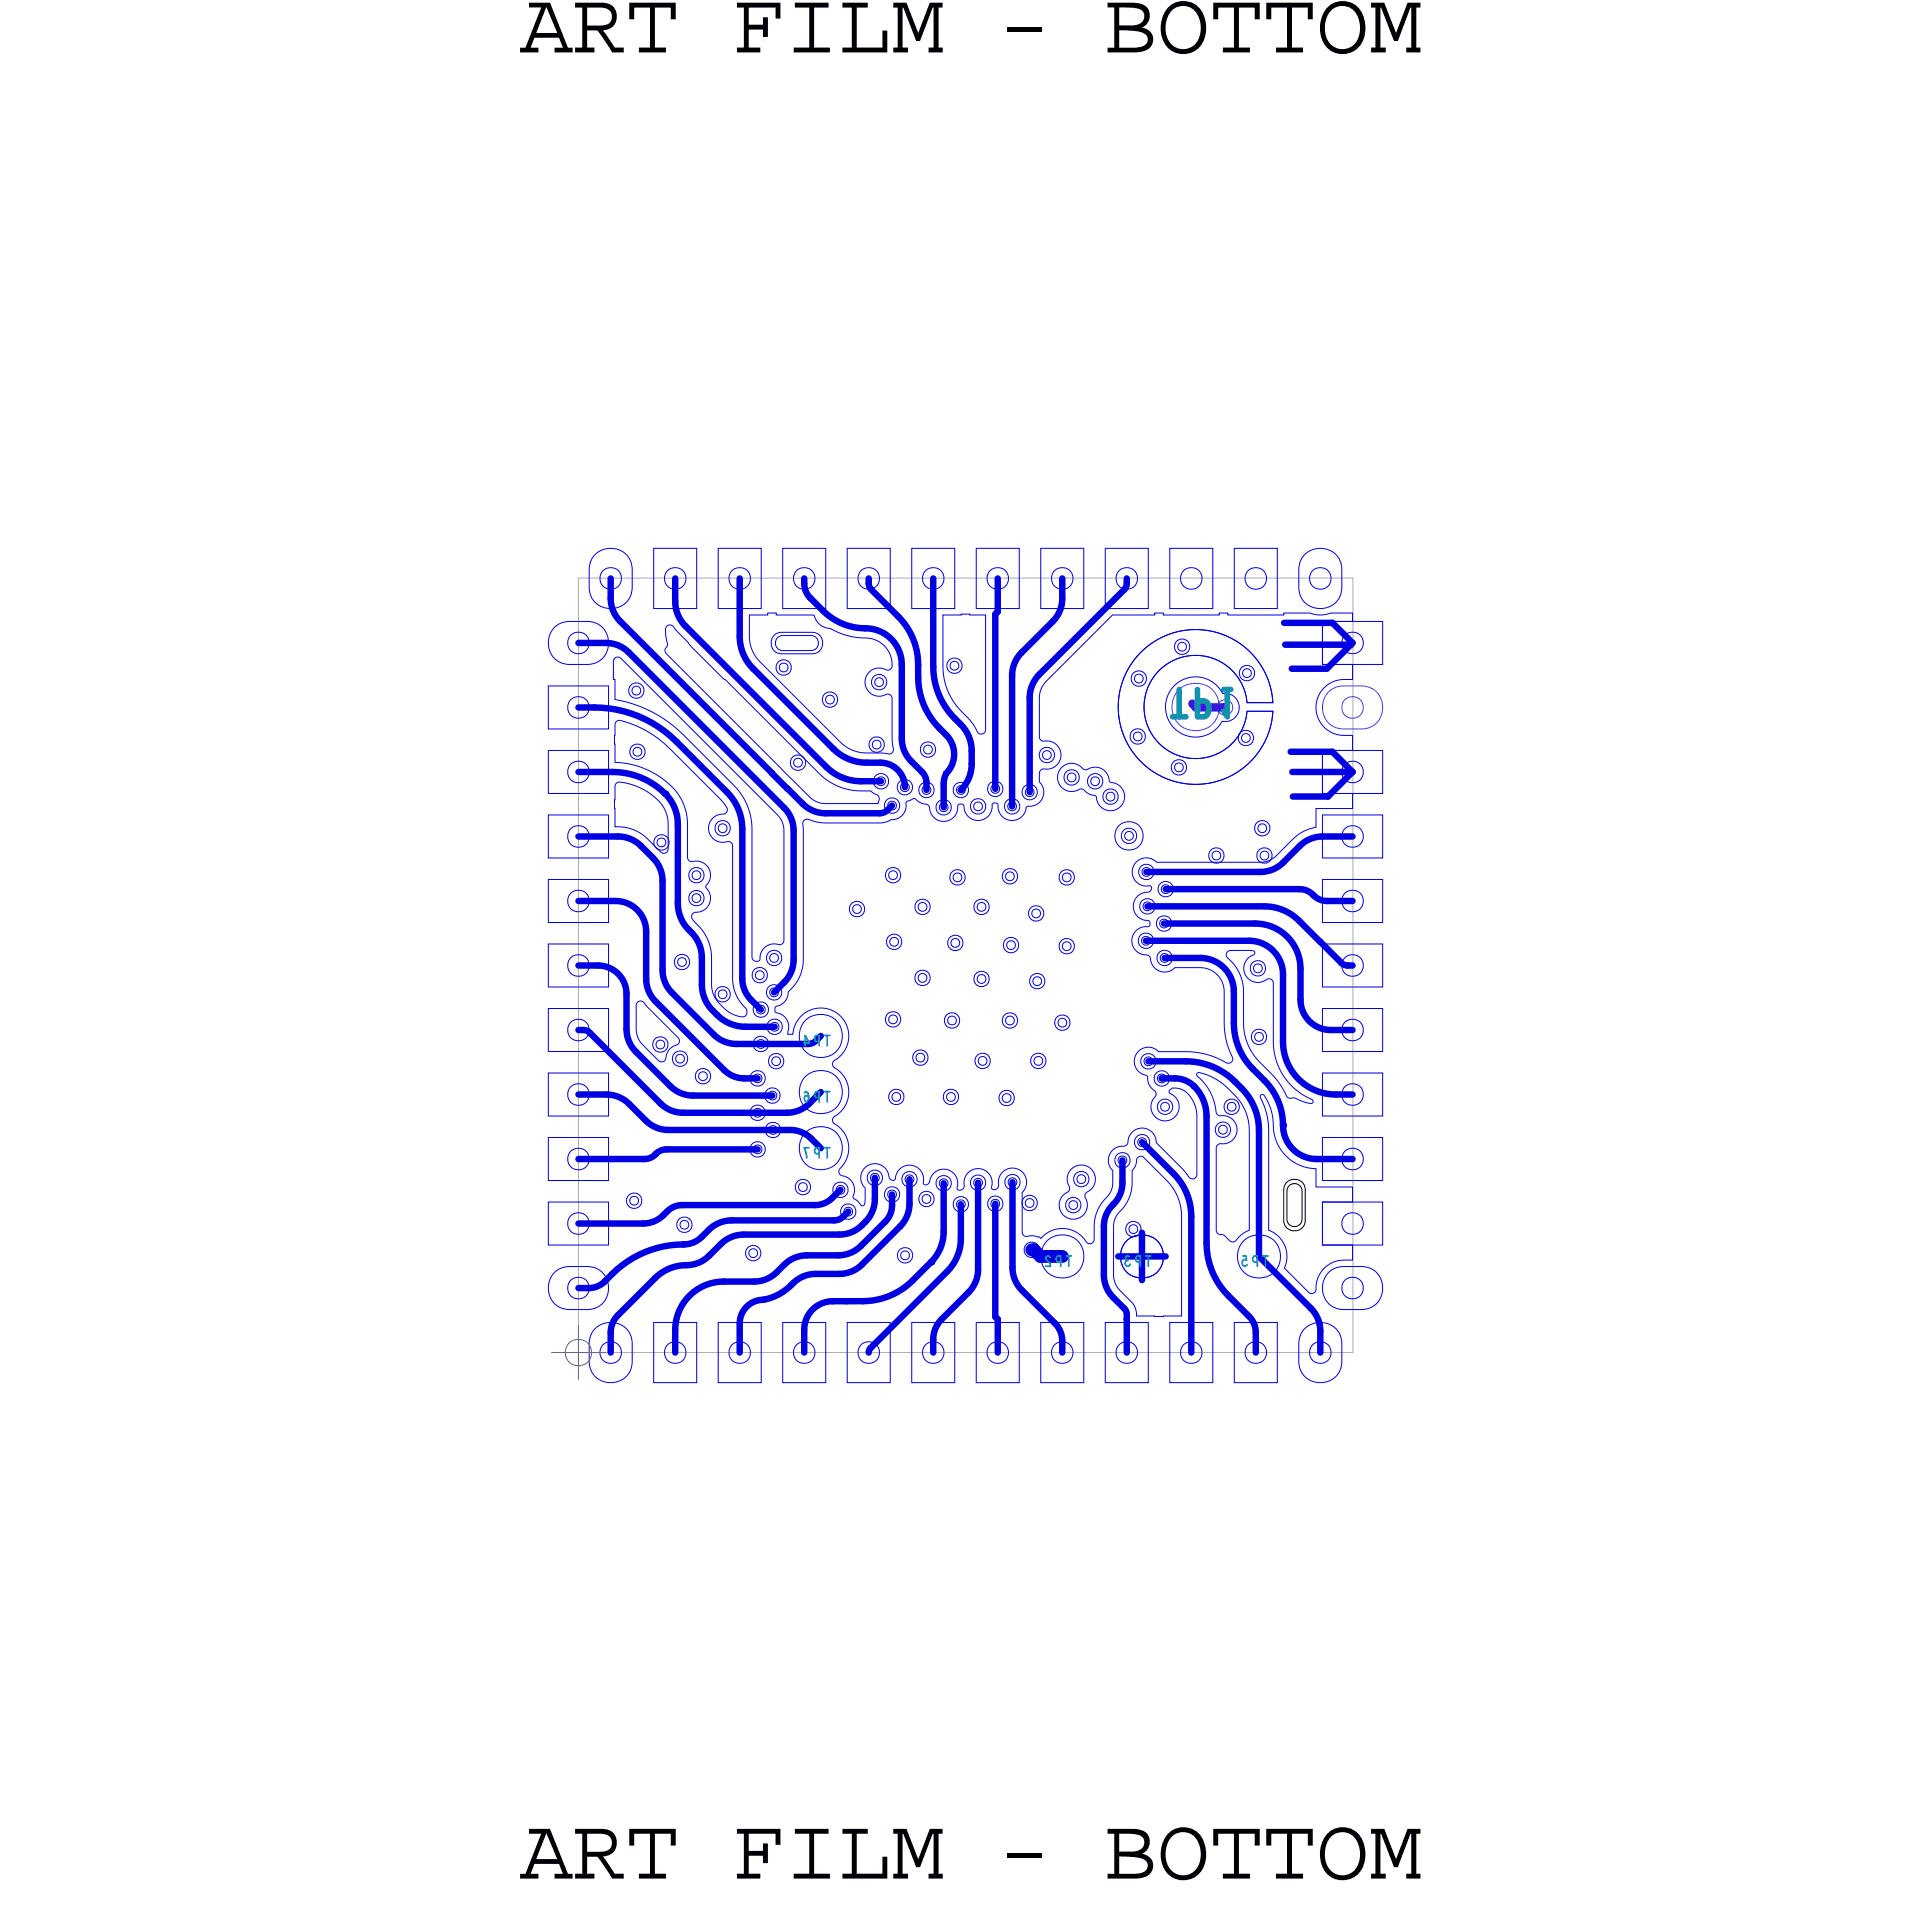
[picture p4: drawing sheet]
<svg xmlns="http://www.w3.org/2000/svg" width="45mm" height="45mm" viewBox="0 0 45 45" stroke-linecap="round" stroke-linejoin="round" font-family="sans-serif">
<defs><g id="words">
<g font-size="2.1">
<text x="12.1" y="1.2">ART FILM - BOTTOM</text>
<text x="12.1" y="43.7">ART FILM - BOTTOM</text>
</g>
<text font-size=".6" fill="#0097b7" x="27.2" y="16.7">TP1</text>
<g font-size=".2" fill="#0097b7">
<text x="19.3" y="24.1" transform="rotate(-180 19.3 24.1)">TP4</text>
<text x="26.8" y="29.2" transform="rotate(-180 26.8 29.2)">TP3</text>
</g>
</g></defs>
<!-- layer: Board Outline -->
<path d="M13.5 13.4h18v18h-18z" fill="none" stroke="#acacac" stroke-width=".02"/>
<!-- layer: Nets -->
<g fill="none" stroke="#0000e3" stroke-width=".02">
<path d="M12.8 17.4h1.3v1h-1.3zM12.8 18.9h1.3v1.1h-1.3zM12.8 15.9h1.3v1h-1.3zM12.9 14.6a.87 .87 0 0 1 1.2 .2v.3a.8 .8 0 0 1-1.3 0v-.3zM13.3 17.8l.2-.1 .1 .1 .1 .1-.1 .2-.1 .1-.2-.1-.1-.2zM13.3 19.3l.2-.1 .1 .1 .1 .1-.1 .2-.1 .1-.2-.1-.1-.2zM13.3 14.8l.2-.1 .1 .1 .1 .1-.1 .2-.1 .1-.2-.1-.1-.2zM13.3 16.3l.2-.1 .1 .1 .1 .1-.1 .2-.1 .1-.2-.1-.1-.2zM13.8 12.9l.3-.1h.2a.8 .8 0 0 1 0 1.3h-.2a.87 .87 0 0 1-.3-1.2zM14 13.3l.2-.1 .2 .1 .1 .1-.1 .2-.2 .1-.2-.1-.1-.2zM14.3 15.3h.2l3.7 3.8v2.8l-.4 .1-.2 .3h-.1v-3l-.1-.5-.3-.5-1.2-1.2a2.94 2.94 0 0 0-1.6-.8zM14.3 18.2h.1a1.18 1.18 0 0 1 1.1 1v.6h-.1l-.5-.4-.6-.2z"/>
<path d="M14.3 16.8l.5 .1 .5 .3 1.6 1.6v.1l-.3 .1-.1 .3 .1 .2 .4 .1v3.2l.1 .4 .3 .3-.1 .1-.4-.1-.3-.4-.1-1.1-.4-.7 .4-.3-.1-.4 .1-.3-.1-.2-.4-.1v-.8a1.59 1.59 0 0 0-1.7-1.5zM14.6 16l.2-.1 .2 .1v.1l-.2 .1-.2-.1zM14.7 17.4l.1-.1 .2 .1v.2l-.2 .1-.1-.1zM14.7 16h.1l.1 .1-.1 .1zM14.7 17.4h.1l.1 .1-.1 .1zM15.2 12.7h1v1.4h-1zM15.2 19.5l.2-.1 .1 .1v.2l-.1 .1-.2-.1zM15.3 19.5h.1l.1 .1-.1 .1zM15.5 14.6h.1l3.5 3.5 .6 .2 .5 .1 .2 .1v.2h-1.2l-.4-.1-3.3-3.4zM15.5 13.3l.2-.1 .2 .1 .1 .1-.1 .2-.2 .1-.2-.1-.1-.2zM16.6 19.2l.2-.1 .2 .1v.1l-.2 .1-.2-.1zM16.7 12.7h1v1.4h-1z"/>
<path d="M16.7 19.2h.1l.1 .1-.1 .1zM17 13.3l.2-.1 .2 .1 .1 .1-.1 .2-.2 .1-.2-.1-.1-.2zM17.4 14.3h1.5l.2 .3 .7 .2a.73 .73 0 0 1 .9 .7v.1h-.4l-.2 .3 .2 .2 .4 .1 .1 1.3h-.1h-.8l-.4-.2-1.9-2-.2-.3zM18 14.8l.2-.1h.7l.2 .1v.2v.1l-.2 .1h-.7l-.2-.1-.1-.1zM18 14.9l.2-.1h.7l.1 .1v.1l-.1 .1h-.7l-.2-.1zM18.1 15.4l.1-.1 .2 .1v.2l-.2 .1-.1-.1zM18.1 15.5l.1-.1 .1 .2h-.1zM18.2 12.7h1v1.4h-1zM18.4 17.6h.2h.1v.2l-.1 .1-.2-.1zM18.5 17.7l.1-.1v.2zM18.5 13.3l.2-.1 .2 .1 .1 .1-.1 .2-.2 .1-.2-.1-.1-.2zM18.7 19.1h1.8l.4-.1 .2-.4h.2l.3 .1 .1 .3 .2 .1 .3-.1 .1-.3 .4 .4 .3-.1 .1-.3h.1l.2 .3h.3l.2-.2 .2-.1 .1-.1v-.7l.3-.1 .2-.2-.1-.3-.4-.1v-1.2l1.7-1.7h5.5v.1h-.7v1.1h.7v.3l-.5 .1-.2 .2-.1 .3 .1 .3 .1 .3 .3 .1h.3v.3h-.7v1.1h.7v.3h-.8v.4l-.4 .2-.8 .6h-2.5l-.3-.1-.1 .1-.2 .2 .1 .3 .4 .1-.3 .2-.1 .2v.3l.3 .1v.1l-.3 .2v.4l.3 .1 .1 .3 .2 .1 .3-.1h.8l.2 .2 .2 .3v.9l.1 .8-.7-.2h-1l-.2-.1h-.2l-.1 .2v.3l.3 .1 .2 .4-.1 .3 .1 .3 .3 .1 .2-.2v-.3l-.2-.2 .1-.1 .2 .1 .2 .2 .1 .3v1.5h-.1l-.8-.8-.1-.3h-.4l-.2 .3-.3 .1-.1 .2 .1 .7-.4 .6-.1 .7h-.1l-.4-.3h-.5a.29 .29 0 0 1-.4 .1h-.2v-1l.1-.3-.3-.2h-.3l-.1 .4-.1 .1-.1-.4-.4-.1-.1 .1-.1 .3-.1 .1-.1-.3-.2-.2h-.2l-.3 .4-.1-.3-.1-.2h-.3l-.2 .3-.3-.3h-.2l-.3 .2 .1 .3v.4l-.3-.1v-.4l-.3-.2 .2-.4v-.3l-.1-.2-.2-.4 .3-.3v-.4l-.1-.3-.2-.3 .3-.4v-.4l-.3-.4-.4-.1-.3 .2-.3 .4h-.1v-.3l-.3-.2 .3-.2 .4-.9z"/>
<path d="M19.1 16.2l.2-.1 .2 .1v.2h-.2h-.2zM19.2 16.2h.1l.1 .1-.1 .1zM19.7 12.7h1v1.4h-1zM20 13.3l.2-.1 .2 .1 .1 .1-.1 .2-.2 .1-.2-.1-.1-.2zM20.2 17.2l.2-.1 .1 .1v.2l-.1 .1-.2-.1zM20.3 15.8l.1-.1 .2 .1v.1l-.2 .1-.1-.1zM20.3 17.3l.1-.1 .1 .2h-.1zM20.3 18.1l.2-.1 .1 .1v.2h-.1h-.2zM20.4 15.8l.1 .1-.1 .1zM20.4 18.1h.1l.1 .1-.1 .1zM20.6 18.6h.1h.2v.2l-.2 .1-.1-.1zM20.7 18.7v-.1l.1 .2h-.1z"/>
<path d="M20.9 18.2l.1-.1 .2 .1v.2l-.2 .1-.1-.1zM21 18.3v-.1l.1 .2h-.1zM21.2 12.7h1v1.4h-1zM21.4 18.3l.1-.1 .2 .1v.2h-.2h-.1zM21.4 17.3h.2h.1v.2l-.1 .1-.2-.1zM21.5 18.3l.1 .1-.1 .1zM21.5 17.4l.1-.1 .1 .2h-.1zM21.5 13.3l.2-.1 .2 .1 .1 .1-.1 .2-.2 .1-.2-.1-.1-.2zM21.8 18.7l.1-.1 .2 .1v.2h-.2h-.1zM21.9 18.7l.1 .1-.1 .1zM21.9 14.3h1v2.7l-.1 .1-.1-.2a2.08 2.08 0 0 1-.8-1.4zM22 15.4l.2-.1 .2 .1v.2l-.2 .1-.2-.1z"/>
<path d="M22.1 15.4h.1l.1 .1-.1 .1zM22.2 18.3l.1-.1 .2 .1v.2h-.2h-.1zM22.3 18.3l.1 .1-.1 .1zM22.6 18.7l.1-.1 .2 .1v.1l-.2 .1-.1-.1zM22.7 18.7v-.1l.1 .2-.1 .1zM22.7 12.7h1v1.4h-1zM23 18.3l.1-.1 .2 .1v.1l-.2 .1-.1-.1zM23 13.3l.2-.1 .2 .1 .1 .1-.1 .2-.2 .1-.2-.1-.1-.2zM23.1 18.3v-.1l.1 .2h-.1zM23.4 18.7l.1-.1 .2 .1v.1l-.2 .1-.1-.1zM23.4 18.7l.1-.1 .1 .2-.1 .1zM23.8 18.3l.1-.1 .2 .1v.2l-.2 .1-.1-.1z"/>
<path d="M23.9 18.4v-.1l.1 .2h-.1zM24.2 17.5l.1-.1 .2 .1v.1l-.2 .1-.1-.1zM24.2 12.7h1v1.4h-1zM24.3 17.5l.1 .1-.1 .1zM24.5 13.3l.2-.1 .2 .1 .1 .1-.1 .2-.2 .1-.2-.1-.1-.2zM24.7 17.8l.2-.1 .3 .2h.4l.2 .3 .3 .2v.3l-.4 .1-.1-.1-.1-.2-.3-.1h-.5l-.1-.3zM24.8 18l.1-.1 .2 .1v.2l-.2 .1-.1-.1zM24.8 18h.1l.1 .1-.1 .1zM25.3 18.1l.2-.1 .1 .1v.2h-.1h-.2zM25.4 18.1h.1l.1 .1-.1 .1zM25.7 18.4l.1-.1 .2 .1v.2l-.2 .1-.1-.1zM25.7 12.7h1v1.4h-1z"/>
<path d="M25.7 18.5l.1-.1 .1 .2h-.1zM26 19.2l.3-.1 .2 .1 .1 .2-.1 .3-.2 .1-.3-.1-.1-.3zM26 13.3l.2-.1 .2 .1 .1 .1-.1 .2-.2 .1-.2-.1-.1-.2zM26.1 19.4l.2-.1 .1 .1v.1l-.1 .1-.2-.1zM26.2 19.4l.1-.1v.2zM26.3 17l.2-.1 .1 .1v.2l-.1 .1-.2-.1zM26.3 15.7l.2-.1 .1 .1v.2l-.1 .1-.2-.1zM26.4 17.1l.1-.1v.2zM26.4 15.7h.1l.1 .1-.1 .1zM26.5 15.2a1.8 1.8 0 0 1 1.9-.5 1.8 1.8 0 0 1 1.2 1.6h-.6a1.2 1.2 0 0 0-1.8-.9 1.2 1.2 0 0 0 0 2.1 1.2 1.2 0 0 0 1.8-1h.6a1.8 1.8 0 0 1-2.5 1.6 1.8 1.8 0 0 1-.6-2.9zM26.5 15.2a1.8 1.8 0 0 1 1.9-.4 1.8 1.8 0 0 1 1.2 1.5h-.6a1.2 1.2 0 0 0-1.8-.9 1.2 1.2 0 0 0 0 2.1 1.2 1.2 0 0 0 1.8-1h.6a1.8 1.8 0 0 1-2.5 1.6 1.8 1.8 0 0 1-.6-2.9zM27.2 12.7h1v1.4h-1z"/>
<path d="M27.3 17.8l.1-.1 .2 .1v.1l-.2 .1-.1-.1zM27.3 15.9l.3-.1h.3l.3 .1 .2 .2 .3 .1 .1 .2v.2l-.2 .1-.2 .1a.7 .7 0 0 1-1 .2 .7 .7 0 0 1-.1-1.1zM27.3 17.8l.1-.1 .1 .2h-.1zM27.3 15l.2-.1 .1 .1v.1l-.1 .1-.2-.1zM27.4 15l.1-.1 .1 .2h-.1zM27.5 13.3l.2-.1 .2 .1 .1 .1-.1 .2-.2 .1-.2-.1-.1-.2zM28.1 19.8l.2-.1 .1 .1v.2l-.1 .1-.2-.1zM28.2 19.8h.1l.1 .1-.1 .1zM28.7 12.7h1v1.4h-1zM28.8 17.1l.2-.1 .1 .1v.1l-.1 .1-.2-.1zM28.8 15.6l.2-.1 .2 .1v.1l-.2 .1-.2-.1zM28.9 17.1h.1l.1 .1-.1 .1z"/>
<path d="M28.9 15.6l.1-.1 .1 .2-.1 .1zM29 13.3l.2-.1 .2 .1 .1 .1-.1 .2-.2 .1-.2-.1-.1-.2zM29.2 19.2l.2-.1 .1 .1v.1l-.1 .1-.2-.1zM29.2 19.8l.2-.1 .2 .1v.2l-.2 .1-.2-.1zM29.3 19.2h.1v.1v.1zM29.3 19.8h.1l.1 .1-.1 .1zM30.3 12.9l.3-.1h.2a.8 .8 0 0 1 0 1.3h-.2a.87 .87 0 0 1-.3-1.2zM30.5 13.3l.2-.1 .2 .1 .1 .1-.1 .2-.2 .1-.2-.1-.1-.2zM30.7 18.9h1.5v1.1h-1.5zM30.7 14.4h1.5v1.1h-1.5zM30.7 17.4h1.5v1h-1.5zM31.3 19.3l.1-.1 .2 .1 .1 .1-.1 .2-.2 .1-.1-.1-.1-.2z"/>
<path d="M31.3 14.8l.1-.1 .2 .1 .1 .1-.1 .2-.2 .1-.1-.1-.1-.2zM31.3 17.8l.1-.1 .2 .1 .1 .1-.1 .2-.2 .1-.1-.1-.1-.2zM12.8 24.9h1.3v1.1h-1.3zM12.8 23.4h1.3v1.1h-1.3zM12.8 27.9h1.3v1.1h-1.3zM12.8 26.4h1.3v1h-1.3zM12.8 21.9h1.3v1h-1.3zM12.8 20.4h1.3v1h-1.3zM12.9 29.6a.87 .87 0 0 1 1.2 .2v.3a.8 .8 0 0 1-1.3 0v-.3zM13.3 29.8l.2-.1 .1 .1 .1 .1-.1 .2-.1 .1-.2-.1-.1-.2zM13.3 25.3l.2-.1 .1 .1 .1 .1-.1 .2-.1 .1-.2-.1-.1-.2zM13.3 23.8l.2-.1 .1 .1 .1 .1-.1 .2-.1 .1-.2-.1-.1-.2z"/>
<path d="M13.3 28.3l.2-.1 .1 .1 .1 .1-.1 .2-.1 .1-.2-.1-.1-.2zM13.3 26.8l.2-.1 .1 .1 .1 .1-.1 .2-.1 .1-.2-.1-.1-.2zM13.3 22.3l.2-.1 .1 .1 .1 .1-.1 .2-.1 .1-.2-.1-.1-.2zM13.3 20.8l.2-.1 .1 .1 .1 .1-.1 .2-.1 .1-.2-.1-.1-.2zM13.8 30.9l.3-.1h.2a.8 .8 0 0 1 0 1.3h-.2a.87 .87 0 0 1-.3-1.2zM14 31.3l.2-.1 .2 .1 .1 .1-.1 .2-.2 .1-.2-.1-.1-.2zM14.6 27.8l.1-.1 .2 .1v.2l-.2 .1-.1-.1zM14.7 27.9v-.1l.1 .2h-.1zM14.8 23.3h.2l.8 .9-.4 .5-.6-.6zM15.2 24.2l.2-.1 .1 .1v.2l-.1 .1-.2-.1zM15.2 30.8h1v1.3h-1zM15.3 24.2h.1v.1v.1z"/>
<path d="M15.5 31.3l.2-.1 .2 .1 .1 .1-.1 .2-.2 .1-.2-.1-.1-.2zM15.7 24.5l.1-.1 .2 .1v.2l-.2 .1-.1-.1zM15.7 22.3l.2-.1 .1 .1v.2h-.1h-.2zM15.7 24.6l.1-.1 .1 .2h-.1zM15.8 28.4l.1-.1 .2 .1v.2l-.2 .1-.1-.1zM15.8 22.3h.1v.1v.1zM15.8 28.4h.1l.1 .1-.1 .1zM16 20.3l.2-.1 .2 .1v.1l-.2 .1-.2-.1zM16 20.8l.2-.1 .2 .1v.2l-.2 .1-.2-.1zM16.1 20.3l.1-.1 .1 .2-.1 .1zM16.1 20.8h.1l.1 .1-.1 .1zM16.2 24.9l.1-.1 .2 .1v.2l-.2 .1-.1-.1z"/>
<path d="M16.3 25v-.1l.1 .2h-.1zM16.6 23l.2-.1 .2 .1v.2l-.2 .1-.2-.1zM16.7 30.8h1v1.3h-1zM16.7 23.1l.1-.1 .1 .2h-.1zM17 31.3l.2-.1 .2 .1 .1 .1-.1 .2-.2 .1-.2-.1-.1-.2zM17.4 29.1l.1-.1 .2 .1v.1l-.2 .1-.1-.1zM17.4 29.1l.1-.1 .1 .2h-.1zM17.5 25.8l.1-.1 .2 .1v.2l-.2 .1-.1-.1zM17.5 26.6l.1-.1 .2 .1v.2l-.2 .1-.1-.1zM17.5 25l.1-.1 .2 .1v.2l-.2 .1-.1-.1zM17.5 22.6l.2-.1 .1 .1v.2l-.1 .1-.2-.1zM17.5 25.8h.1l.1 .1-.1 .1z"/>
<path d="M17.5 26.7l.1-.1 .1 .2h-.1zM17.5 25h.1l.1 .1-.1 .1zM17.5 23.4l.2-.1 .1 .1v.2l-.1 .1-.2-.1zM17.5 24.2l.2-.1 .1 .1v.2l-.1 .1-.2-.1zM17.6 22.6h.1l.1 .1-.1 .1zM17.6 23.4h.1l.1 .1-.1 .1zM17.6 24.2h.1l.1 .1-.1 .1zM17.8 25.4l.2-.1 .1 .1v.2l-.1 .1-.2-.1zM17.8 26.2l.2-.1 .1 .1v.2l-.1 .1-.2-.1zM17.8 22.2l.2-.1 .2 .1v.2l-.2 .1-.2-.1zM17.8 23l.2-.1 .2 .1v.2l-.2 .1-.2-.1zM17.9 23.8l.1-.1 .2 .1v.2l-.2 .1-.1-.1z"/>
<path d="M17.9 25.4h.1l.1 .1-.1 .1zM17.9 26.2h.1l.1 .1-.1 .1zM17.9 24.6l.1-.1 .2 .1v.2l-.2 .1-.1-.1zM17.9 22.2h.1l.1 .1-.1 .1zM17.9 23h.1l.1 .1-.1 .1zM17.9 23.8h.1l.1 .1-.1 .1zM18 24.6l.1 .1-.1 .1zM18.2 30.8h1v1.3h-1zM18.5 27.5l.2-.1 .1 .1v.2l-.1 .1-.2-.1zM18.5 31.3l.2-.1 .2 .1 .1 .1-.1 .2-.2 .1-.2-.1-.1-.2zM18.6 27.6l.1-.1 .1 .2h-.1zM19.4 27.6l.1-.1 .2 .1v.2h-.2h-.1z"/>
<path d="M19.5 27.6l.1 .1-.1 .1zM19.6 28.1l.1-.1 .2 .1v.2l-.2 .1-.1-.1zM19.6 28.1h.1l.1 .1-.1 .1zM19.7 30.8h1v1.3h-1zM19.8 21.1l.1-.1 .2 .1v.1l-.2 .1-.1-.1zM19.8 21.1l.1-.1 .1 .2h-.1zM20 31.3l.2-.1 .2 .1 .1 .1-.1 .2-.2 .1-.2-.1-.1-.2zM20.2 27.3l.1-.1 .2 .1v.2l-.2 .1-.1-.1zM20.3 27.3l.1 .1-.1 .1zM20.6 27.7l.1-.1 .2 .1v.2l-.2 .1-.1-.1zM20.6 20.3l.2-.1 .1 .1v.1l-.1 .1-.2-.1zM20.6 23.6l.2-.1 .1 .1v.2l-.1 .1-.2-.1z"/>
<path d="M20.6 21.8l.2-.1 .1 .1v.2l-.1 .1-.2-.1zM20.7 27.7l.1 .1-.1 .1zM20.7 20.3l.1-.1 .1 .2-.1 .1zM20.7 23.7l.1-.1 .1 .2h-.1zM20.7 25.4l.1-.1 .2 .1v.2l-.2 .1-.1-.1zM20.7 21.9l.1-.1 .1 .1-.1 .1zM20.8 25.5v-.1l.1 .2h-.1zM20.9 29.1l.1-.1 .2 .1v.2l-.2 .1-.1-.1zM21 29.1l.1 .1-.1 .1zM21 27.3l.1-.1 .2 .1v.2l-.2 .1-.1-.1zM21.1 27.4v-.1l.1 .2h-.1zM21.2 30.8h1v1.3h-1z"/>
<path d="M21.2 24.5l.2-.1 .2 .1v.2l-.2 .1-.2-.1zM21.3 22.7l.2-.1 .1 .1v.1l-.1 .1-.2-.1zM21.3 21l.2-.1 .1 .1v.2l-.1 .1-.2-.1zM21.3 24.5h.1l.1 .1-.1 .1zM21.4 22.7l.1-.1v.2zM21.4 21h.1v.1v.1zM21.4 27.8l.1-.1 .2 .1v.2l-.2 .1-.1-.1zM21.5 27.8l.1 .1-.1 .1zM21.5 31.3l.2-.1 .2 .1 .1 .1-.1 .2-.2 .1-.2-.1-.1-.2zM21.8 27.4l.1-.1 .2 .1v.2l-.2 .1-.1-.1zM21.9 27.5v-.1l.1 .2h-.1zM22 25.4l.1-.1 .2 .1v.2l-.2 .1-.1-.1z"/>
<path d="M22 23.6h.1h.2v.2l-.2 .1-.1-.1zM22 25.5l.1-.1 .1 .2h-.1zM22 23.7l.1-.1 .1 .2h-.1zM22.1 21.8l.1-.1 .2 .1v.2l-.2 .1-.1-.1zM22.1 20.3l.2-.1 .1 .1v.2l-.1 .1-.2-.1zM22.1 21.9l.1-.1 .1 .2h-.1zM22.2 20.4l.1-.1 .1 .1-.1 .1zM22.2 27.9l.1-.1 .2 .1v.2l-.2 .1-.1-.1zM22.3 28v-.1l.1 .2h-.1zM22.6 27.4l.1-.1 .2 .1v.2l-.2 .1-.1-.1zM22.7 27.5v-.1l.1 .1-.1 .1zM22.7 22.7l.1-.1 .2 .1v.1l-.2 .1-.1-.1z"/>
<path d="M22.7 21l.1-.1 .2 .1v.2l-.2 .1-.1-.1zM22.7 24.6l.1-.1 .2 .1v.2h-.2h-.1zM22.7 30.8h1v1.3h-1zM22.7 22.7h.1l.1 .1-.1 .1zM22.7 21h.1l.1 .1-.1 .1zM22.8 24.6l.1 .1-.1 .1zM23 27.9l.1-.1 .2 .1v.2l-.2 .1-.1-.1zM23 31.3l.2-.1 .2 .1 .1 .1-.1 .2-.2 .1-.2-.1-.1-.2zM23.1 27.9l.1 .1-.1 .1zM23.2 25.4h.2h.2v.2l-.2 .1-.2-.1zM23.3 25.5l.1-.1 .1 .2h-.1zM23.3 20.3l.2-.1 .1 .1v.2l-.1 .1-.2-.1z"/>
<path d="M23.3 23.6h.2h.1v.2l-.1 .1-.2-.1zM23.4 21.9l.1-.1 .2 .1v.2l-.2 .1-.1-.1zM23.4 27.4l.1-.1 .2 .1v.2l-.2 .1-.1-.1zM23.4 20.3h.1l.1 .1-.1 .1zM23.4 23.7l.1-.1 .1 .2h-.1zM23.4 21.9h.1l.1 .1-.1 .1zM23.5 27.4l.1 .1-.1 .1zM23.8 27.9l.1-.1 .2 .1v.2l-.2 .1-.1-.1zM23.8 29l.2-.1 .1 .1v.1l-.1 .1-.2-.1zM23.9 27.9l.1 .1-.1 .1zM23.9 29h.1l.1 .1-.1 .1zM23.9 21.2l.2-.1 .2 .1v.1l-.2 .1-.2-.1z"/>
<path d="M24 22.7l.1-.1 .2 .1v.2l-.2 .1-.1-.1zM24 24.6l.1-.1 .2 .1v.2h-.2h-.1zM24 21.2l.1-.1 .1 .2h-.1zM24 22.8l.1-.1 .1 .2h-.1zM24.1 24.6l.1 .1-.1 .1zM24.2 30.8h1v1.3h-1zM24.5 31.3l.2-.1 .2 .1 .1 .1-.1 .2-.2 .1-.2-.1-.1-.2zM24.5 23.7l.2-.1 .2 .1v.2l-.2 .1-.2-.1zM24.6 23.7h.1l.1 .1-.1 .1zM24.6 20.3l.2-.1 .2 .1v.2l-.2 .1-.2-.1zM24.6 21.9l.2-.1 .2 .1v.2l-.2 .1-.2-.1zM24.7 20.4l.1-.1 .1 .1-.1 .1z"/>
<path d="M24.7 22l.1-.1 .1 .2h-.1zM24.8 27.9l.2-.1 .1 .1v.2l-.1 .1-.2-.1zM24.9 28l.1-.1v.2zM24.9 27.2l.4-.1 .2 .3-.3 .4v.4l-.2 .1h-.3l-.1-.3 .3-.3-.1-.3zM25 27.3l.1-.1 .2 .1v.2l-.2 .1-.1-.1zM25.1 27.4v-.1l.1 .2h-.1zM25.7 30.8h1v1.3h-1zM25.9 26.9l.2-.1 .2 .1v.2l-.2 .1-.2-.1zM26 26.9h.1l.1 .1-.1 .1zM26 31.3l.2-.1 .2 .1 .1 .1-.1 .2-.2 .1-.2-.1-.1-.2zM26.2 28.5l.2-.1 .1 .1v.2l-.1 .1-.2-.1zM26.3 28.5h.1v.1v.1z"/>
<path d="M26.4 26.5l.2-.1 .1 .1v.1l-.1 .1-.2-.1zM26.5 26.9h.1l.5 .5 .3 .6 .1 2.6h-1.1v-.2l-.5-.6v-1.4l.4-.6v-.6zM26.5 26.5h.1v.1v.1zM26.5 21.8l.1-.1 .2 .1v.2l-.2 .1-.1-.1zM26.5 20.2l.2-.1 .1 .1v.2l-.1 .1-.2-.1zM26.5 21l.2-.1 .1 .1v.2l-.1 .1-.2-.1zM26.5 24.6l.2-.1 .2 .1v.2l-.2 .1-.2-.1zM26.6 21.8l.1 .1-.1 .1zM26.6 20.2h.1v.1v.1zM26.6 21h.1l.1 .1-.1 .1zM26.6 24.6h.1l.1 .1-.1 .1zM26.9 25l.1-.1 .2 .1v.2l-.2 .1-.1-.1z"/>
<path d="M26.9 21.4l.2-.1 .1 .1v.2l-.1 .1-.2-.1zM26.9 22.2l.2-.1 .1 .1v.2l-.1 .1-.2-.1zM26.9 25h.1l.1 .1-.1 .1zM26.9 25.6h.2h.1v.2l-.1 .1-.2-.1zM26.9 20.6l.2-.1 .2 .1v.2l-.2 .1-.2-.1zM27 21.4h.1l.1 .1-.1 .1zM27 22.2h.1l.1 .1-.1 .1zM27 25.7l.1-.1 .1 .2h-.1zM27 20.6h.1l.1 .1-.1 .1zM27.2 30.8h1v1.3h-1zM27.5 31.3l.2-.1 .2 .1 .1 .1-.1 .2-.2 .1-.2-.1-.1-.2zM27.8 25l.1-.1a1.57 1.57 0 0 1 1.1 1.3v2.4l-.4 .3-.3-.3v-1.9l.4-.2 .1-.3-.2-.2-.3-.1a1.3 1.3 0 0 0-.5-.9z"/>
<path d="M28.3 26.2l.1-.1 .2 .1v.2h-.2h-.1zM28.3 26.2h.1l.1 .1-.1 .1zM28.5 25.6h.1h.2v.2l-.2 .1-.1-.1zM28.5 22.1h.7l-.3 .3 .1 .3 .2 .1h.3h.1v1.4a1.75 1.75 0 0 0 .9 1.4v.1l-.6-.2-.8-1-.2-.5v-.9a1.21 1.21 0 0 0-.4-.9zM28.5 25.7l.1-.1 .1 .2h-.1zM28.7 30.8h1v1.3h-1zM29 31.3l.2-.1 .2 .1 .1 .1-.1 .2-.2 .1-.2-.1-.1-.2zM29.1 22.4l.1-.1 .2 .1v.2l-.2 .1-.1-.1zM29.1 24l.2-.1 .1 .1v.2l-.1 .1-.2-.1zM29.2 22.5v-.1l.1 .2h-.1zM29.2 24.1l.1-.1 .1 .2h-.1zM29.3 25.5l.1 .1 .2 .3a1.08 1.08 0 0 0 1 1.3v.4h.8v.3h-.7v1.1h.7v.3h-.3l-.3 .1-.3 .7-.6-.6v-.5l-.4-.4v-2.4z"/>
<path d="M30.3 30.9l.3-.1h.2a.8 .8 0 0 1 0 1.3h-.2a.87 .87 0 0 1-.3-1.2zM30.5 31.3l.2-.1 .2 .1 .1 .1-.1 .2-.2 .1-.2-.1-.1-.2zM30.7 26.4h1.5v1h-1.5zM30.7 24.9h1.5v1.1h-1.5zM30.7 23.4h1.5v1.1h-1.5zM30.7 21.9h1.5v1h-1.5zM30.7 20.4h1.5v1h-1.5zM30.7 27.9h1.5v1.1h-1.5zM30.9 29.6a.87 .87 0 0 1 1.2 .2v.3a.8 .8 0 0 1-1.3 0v-.3zM31.3 29.8l.1-.1 .2 .1 .1 .1-.1 .2-.2 .1-.1-.1-.1-.2zM31.3 26.8l.1-.1 .2 .1 .1 .1-.1 .2-.2 .1-.1-.1-.1-.2zM31.3 25.3l.1-.1 .2 .1 .1 .1-.1 .2-.2 .1-.1-.1-.1-.2z"/>
<path d="M31.3 23.8l.1-.1 .2 .1 .1 .1-.1 .2-.2 .1-.1-.1-.1-.2zM31.3 22.3l.1-.1 .2 .1 .1 .1-.1 .2-.2 .1-.1-.1-.1-.2zM31.3 20.8l.1-.1 .2 .1 .1 .1-.1 .2-.2 .1-.1-.1-.1-.2zM31.3 28.3l.1-.1 .2 .1 .1 .1-.1 .2-.2 .1-.1-.1-.1-.2z"/>
<circle cx="19.1" cy="25.4" r=".5"/>
<circle cx="19.1" cy="26.7" r=".5"/>
<circle cx="19.1" cy="24.1" r=".5"/>
<circle cx="24.7" cy="29.2" r=".5"/>
<circle cx="26.6" cy="29.2" r=".5"/>
<circle cx="29.3" cy="29.2" r=".5"/>
</g>
<path d="M24 29.1h.1M24 29.1l.2 .1zM24.2 29.2h.5z" fill="none" stroke="#0000e3" stroke-width=".3"/>
<g fill="none" stroke="#0000e3" stroke-width=".15">
<path d="M13.5 18h.7zM13.5 19.5h.9zM13.5 14.9h.6zM13.5 16.4h.3zM13.8 16.5h.7a2.71 2.71 0 0 1 1.2 .7M14.1 14.9l.5 .3M14.2 13.5v.4zM14.2 13.9l.2 .5M14.2 18a1.37 1.37 0 0 1 1.6 1.2M14.4 19.4l.5 .3M14.4 14.4l3.6 3.6zM14.6 15.2l3.6 3.6z"/>
<path d="M14.9 19.7l.3 .3zM15.2 20l.2 .5M15.5 18.5h.1M15.7 13.5v.5zM15.7 14l.1 .3 .1 .3M15.7 17.2l1.2 1.2zM15.8 19.2v1.8zM15.9 14.6l3.3 3.2zM16.9 18.4l.3 .4 .1 .5M17.2 13.5v1.3zM17.2 14.8l.1 .4 .2 .3M17.3 19.3v3.5z"/>
<path d="M17.5 15.5l1.9 1.9zM18 18l.3 .3zM18 18h.1M18.2 18.8l.3 .5M18.3 18.3h.1M18.3 18.3l.4 .4zM18.5 19.3v3zM18.7 18.7l.5 .2M18.7 13.5v.1zM18.7 13.6l.1 .3M18.8 13.9l.3 .3zM19.1 14.2a2.79 2.79 0 0 0 1.4 .5 .84 .84 0 0 1 .5 .8"/>
<path d="M19.2 18.9h1.3zM19.2 17.8l.4 .3 .4 .1M19.4 17.4l.3 .3h.5M20 18.2h.5zM20.2 17.7h.3zM20.2 13.5v.1zM20.2 13.6l.1 .1M20.3 13.7l.6 .6zM20.5 17.7l.4 .2 .1 .4M20.6 18.8l-.1 .1M20.6 18.8l.1-.1zM20.9 14.3l.3 .5 .1 .7"/>
<path d="M21 15.5v1.7zM21 17.2l.2 .5M21.2 17.7l.2 .3zM21.3 15.5v.2zM21.3 15.7l.2 .7 .3 .5M21.4 18l.1 .2M21.5 18.2v.2zM21.7 13.5v2zM21.7 15.5l.1 .7 .4 .5M21.8 16.9l.2 .2zM21.9 18.2v.6zM22 17.1l.2 .5-.3 .6"/>
<path d="M22.2 16.7l.1 .1zM22.3 16.8l.2 .3 .1 .4M22.3 18.4h.1M22.6 17.8l-.1 .3-.2 .3M22.6 17.5v.3zM23.1 14.3v4zM23.2 14.2l-.1 .1zM23.2 13.5v.7zM23.5 15.7v3.1zM23.8 15.2l-.3 .5M23.9 16.2v2.2zM24.2 15.7l-.3 .5"/>
<path d="M24.5 14.4l-.7 .8zM24.7 13.9l-.2 .5M24.7 13.5v.4zM26.1 13.7l-1.9 2zM26.2 13.6l-.1 .1M26.2 13.5v.1zM29.9 14.5h1.1zM29.9 15h1.5zM30 17.5h1zM30 15.5h.9zM30 18h1.4zM30.1 18.5h.8z"/>
<path d="M30.2 19.7l-.4 .4zM30.8 19.5h.6zM30.8 19.5l-.6 .2M30.9 15.5l.5-.5zM30.9 18.5l.6-.6zM31 17.5l.4 .4zM31 14.5l.4 .4zM31.4 15h.1M13.4 26.9h1.6zM13.5 29.9h.2zM13.5 25.4h.6zM13.5 24h.1z"/>
<path d="M13.5 28.5h1.5zM13.5 22.5h.4zM13.5 20.9h.8zM13.6 24h.1M13.7 24l1.7 1.7zM13.9 22.5l.5 .2 .2 .4M14.1 29.8l-.4 .1M14.1 29.8l.1-.2zM14.1 25.4l.5 .3M14.2 31v.4zM14.3 20.9l.4 .2a.71 .71 0 0 1 .3 .6M14.4 30.6l.8-.9z"/>
<path d="M14.4 30.6l-.2 .4M14.6 23.1v.8zM14.6 23.9l.2 .6M14.6 25.7l.4 .4zM14.8 24.5l.8 .8zM15 26.1l.5 .2M15 21.7v1.1zM15 22.8l.2 .5M15.2 26.8l-.2 .1M15.2 23.3l1.6 1.6zM15.3 26.8h.1M15.4 25.7l.5 .2"/>
<path d="M15.4 20.5v2.1zM15.4 22.6l.2 .5M15.4 28.3l-.4 .2M15.4 28.3l.1-.1zM15.5 26.7h2.1zM15.5 26.7l-.2 .1M15.5 26.3h2.5zM15.6 25.3l.5 .2M15.6 23.1l1 1zM15.7 30.9v.5zM15.8 21v.3l.2 .3M15.9 28h3.1z"/>
<path d="M15.9 28l-.4 .2M15.9 25.9h1.7zM15.9 28.9h.1M16 21.6l.1 .1zM16.1 21.7l.2 .2v.4M16.1 25.5h1.9zM16.3 28.8l-.2 .1a2.87 2.87 0 0 0-1.9 .7M16.3 28.8l.2-.2zM16.3 22.3v.6zM16.3 22.9l.1 .3 .2 .3M16.5 29.2l-.3 .2a1.29 1.29 0 0 0-1 .3M16.5 29.2l.3-.3z"/>
<path d="M16.6 23.5l.1 .1zM16.6 24.1l.5 .2M16.7 23.6l.3 .2 .3 .1M16.8 29.8h.7zM16.8 29.8a1.13 1.13 0 0 0-1.1 1.1M16.8 24.9l.5 .2M17 28.4h2.4zM17 28.4l-.5 .2M17.1 24.3h.6zM17.2 30.8v.6zM17.3 22.8l.2 .4M17.3 28.7h2.2z"/>
<path d="M17.3 28.7l-.5 .2M17.3 25.1h.3zM17.3 23.9h.7zM17.5 23.2l.2 .3zM17.6 25.9h.7zM17.7 24.3h1.1zM17.8 30.2h.1M18 26.3h.4zM18.1 29.6l-.6 .2M18.1 29.6l.1-.2zM18.2 22.8l-.2 .3zM18.4 26.3l.5 .2"/>
<path d="M18.4 29.9l-.3 .2-.7 .2-.2 .5M18.4 29.9v-.1zM18.5 22.3l-.3 .5M18.7 30.9v.5zM18.8 29.2h.7zM18.8 29.2l-.6 .2M18.8 25.7l-.5 .2M18.8 25.7l.3-.3zM18.9 26.5l.2 .2zM19 29.6h.5zM19 29.6l-.6 .2M19.4 27.9l-.4 .1"/>
<path d="M19.4 27.9l.1-.2zM19.4 30.3h.3zM19.4 30.3l-.5 .1-.2 .5M19.6 28.3l.1-.1zM19.6 28.3l-.2 .1M19.7 30.3h.4zM20 29l-.5 .2M20 29l.6-.6zM20 29.4l-.5 .2M20 28.5l-.5 .2M20 29.4l.9-.9zM20 28.5l.1-.1z"/>
<path d="M20.2 31.3l1.8-1.7zM20.2 31.3v.1M20.3 27.9l-.2 .5M20.3 27.4v.5zM20.7 28l-.1 .4M20.7 27.8v.2zM21.1 28l-.2 .5M21.1 27.4v.6zM21.2 29.8l-.5 .3-.6 .2M21.2 29.8l.4-.5zM21.6 29.3h.1M21.7 31.1v.3z"/>
<path d="M21.9 30.7l.6-.7zM21.9 30.7l-.2 .4M21.9 28.6v.4l-.3 .3M21.9 27.5v1.1zM22.3 28.8v.4l-.3 .4M22.3 28v.8zM22.7 29.5l-.2 .5M22.7 27.5v2zM23.1 28v2.6zM23.1 30.6l.1 .1zM23.2 30.7v.7zM23.5 27.5v2z"/>
<path d="M23.5 29.5l.3 .5M23.8 30l.7 .8zM24.5 30.8l.2 .4M24.7 31.2v.2zM25.7 28.5v1.1zM25.7 29.6l.2 .6M25.9 28l-.2 .5M25.9 30.2l.2 .2zM25.9 28h.1M26 29.2h.6zM26.1 27.5l-.2 .5M26.1 27v.5z"/>
<path d="M26.1 30.4l.1 .2M26.2 30.7v.8zM26.2 30.7h.1M26.2 30.6v.1zM26.6 29.2h.5zM26.6 28.7v.5zM26.6 29.2v.6zM26.6 26.6l.7 .7zM26.6 21.9h2.4zM26.7 20.3h2.6zM26.7 21.1h2.7zM26.7 24.7h.9z"/>
<path d="M27 25.1h.1M27 25.1h.3zM27.1 21.5h2.1zM27.1 22.3h.8zM27.1 20.7h3.1zM27.3 27.3l.3 .4 .1 .6M27.3 25.1a.81 .81 0 0 1 .8 .9M27.6 24.7l.6 .1 .5 .4M27.7 28.3v3.1zM27.8 25.3h.1M27.9 22.3a.78 .78 0 0 1 .8 .8M28.1 26v2.9z"/>
<path d="M28.1 28.9l.1 .7 .4 .5M28.6 30.1l.4 .5zM28.7 23.1v.7zM28.7 23.8l.1 .6 .3 .5M28.7 25.2l.2 .1zM28.9 25.3l.3 .4 .1 .6M29 30.6l.2 .4M29 21.9a.79 .79 0 0 1 .8 .8M29.1 24.9l.3 .2zM29.2 21.5a1.05 1.05 0 0 1 1 1M29.2 31v.4zM29.3 29.2l1.2 1.2z"/>
<path d="M29.3 26.3v2.9zM29.4 21.1l.4 .1 .4 .2M29.4 25.1a2.93 2.93 0 0 1 .5 1.5 .78 .78 0 0 0 .7 .4M29.8 26.2h.1M29.8 22.7v1.5zM29.8 24.2a1.23 1.23 0 0 0 1.3 1.3M29.8 20.1l-.5 .2M30.2 21.4l.5 .5zM30.2 20.7l.3 .1M30.2 22.5v.7zM30.2 23.2l.2 .5 .5 .2M30.5 30.4l.2 .6"/>
<path d="M30.5 20.8h.1M30.5 20.8l.4 .2M30.6 26.9h.8zM30.7 21.9h.1M30.7 21.9l.5 .5zM30.7 31v.4zM30.9 20.9h.5zM30.9 24h.5zM31.1 25.4h.4zM31.2 22.4h.1M31.3 22.5h.1z"/>
</g>
<g fill="none" stroke="#8d00d9" stroke-width=".02">
<path d="M30.9 16.1a.87 .87 0 0 1 1.2 .2v.3a.8 .8 0 0 1-1.3 0v-.3zM31.3 16.3l.1-.1 .2 .1 .1 .1-.1 .2-.2 .1-.1-.1-.1-.2z"/>
<circle cx="27.8" cy="16.4" r=".55"/>
</g>
<path d="M29.9 27.5l.2-.1 .2 .1v.2v.7v.2h-.2h-.2l-.1-.2v-.7zM30 27.5h.2l.1 .2v.6l-.1 .2h-.2l-.1-.2v-.6z" fill="none" stroke="#000" stroke-width=".02"/>
<!-- layer: Text -->
<path d="M27.4 16v.7M27.8 16v.7h.2l.1-.3-.3-.1M28.5 16h.1M28.5 16v.7v-.2" fill="none" stroke="#0097b7" stroke-width=".13"/>
<g fill="none" stroke="#0097b7" stroke-width=".04">
<path d="M18.7 24.2h.1l-.1-.1v.2M18.7 25.4l.1 .1-.1 .1v-.1h.1M18.8 26.7h-.1l.1 .2M19 24.2h-.1l.1-.1v.2M19 25.5h-.1l.1-.1v.2M19 26.8h-.1l.1-.1v.2M19.2 25.4h.1M19.2 26.7h.1M19.2 24.1v.2M19.2 25.4v.2M19.2 26.7v.2M24.4 29.2l-.1 .1 .1 .1h-.1"/>
<path d="M24.7 29.3h-.1v-.1h.1v.2M24.8 29.2h.1M24.9 29.2v.2M26.2 29.3v.1h.1M26.5 29.3h-.1l.1-.1v.2M26.7 29.2v.2M28.9 29.2l.1 .1h-.1v.1h.1M29.2 29.3h-.1l.1-.1v.2M29.4 29.2h.1M29.4 29.2v.2"/>
</g>
<!-- layer: Drawing Origin -->
<path d="M12.8 31.4h1.3M13.2 31.2l.3-.1 .2 .1 .1 .2-.1 .3-.2 .1-.3-.1-.1-.3zM13.5 30.8v1.3" fill="none" stroke="#638b3a" stroke-width=".02"/>
<use href="#words"/>
</svg>
